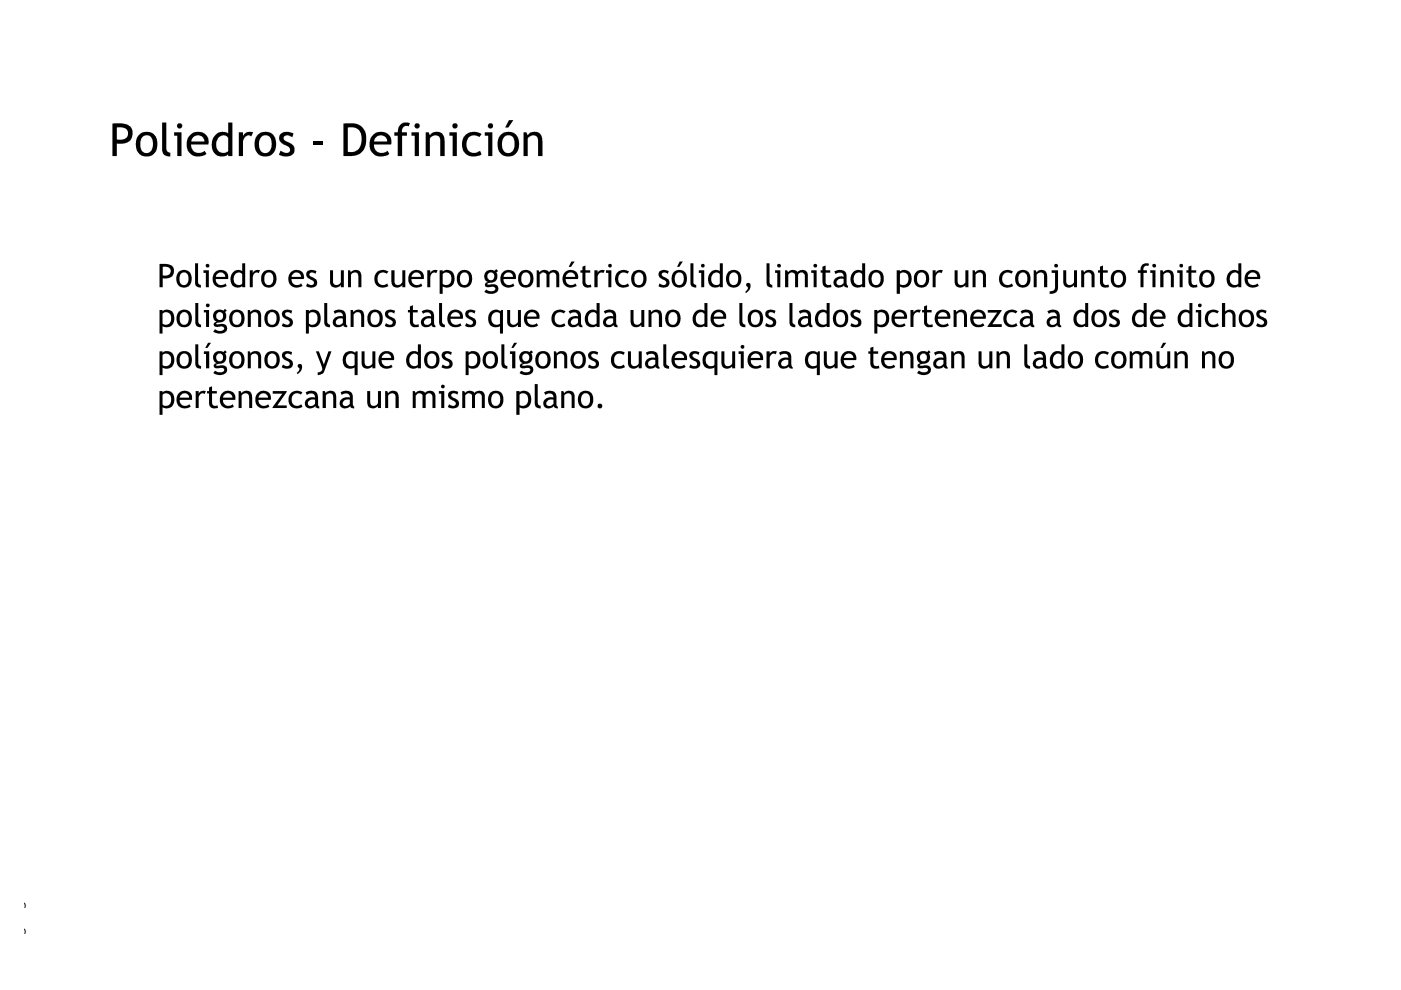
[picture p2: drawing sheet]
<svg xmlns="http://www.w3.org/2000/svg" width="297mm" height="210mm" viewBox="0 0 297 210" stroke-linecap="round" stroke-linejoin="round" font-family="sans-serif">
<defs><g id="words">
<text font-size="2.9" x="4.7" y="207.4" transform="rotate(-90 4.7 207.4)">www.ingverger.com.ar</text>
</g></defs>
<g fill="#000">
<path d="M34.4 26h.9v5.6l.3 .6 .5 .2v.8l-.6-.1a1.32 1.32 0 0 1-1.1-1.4zM50.6 28.1h.9v.8a1.72 1.72 0 0 1 2.2-.9l-.4 .9a1.22 1.22 0 0 0-1.3 .1 1.22 1.22 0 0 0-.5 1.2v2.9h-.9zM59.4 28.5l.8-.5h1l1 .3-.3 .8a1.03 1.03 0 0 0-1.8 .2l.3 .5 1.3 .7a1.46 1.46 0 0 1 .7 1.8 1.46 1.46 0 0 1-1.7 .9l-.7-.1-.9-.3 .4-.9 .3 .2a1.23 1.23 0 0 0 1.7-.1 1.09 1.09 0 0 0-1-1.2l-.4-.2a1.42 1.42 0 0 1-.7-2.1zM66.4 29.9h2v.8h-2zM85 26.3l.7-.3 1.1 .1-.1 .7a1.01 1.01 0 0 0-1.2 .1 1.01 1.01 0 0 0-.2 1.2h1v.7h-1v4.3h-1v-4.3h-.7v-.7h.7l.2-.9zM90.3 28.1h.6l.2 .6a1.72 1.72 0 0 1 2.1-.7 1.72 1.72 0 0 1 1.1 2v3.1h-1v-2.9a1.16 1.16 0 0 0-.6-1.5 1.16 1.16 0 0 0-1.5 .6l-.1 3.8h-.8zM98.6 28.7l.9-.6 1-.2 .8 .2 .8 .3-.5 .7-.8-.4a1.66 1.66 0 0 0-1.9 2.2 1.64 1.64 0 0 0 1.1 1.5 1.64 1.64 0 0 0 1.8-.5l.3 .8-1.3 .5-1.2-.1-1.1-.7-.4-.8-.1-1.4 .2-.8zM111 28.1h.6l.3 .6a1.72 1.72 0 0 1 2.1-.7 1.72 1.72 0 0 1 1 2v3.1h-.9v-2.9a1.16 1.16 0 0 0-.7-1.5 1.16 1.16 0 0 0-1.5 .6v3.8h-.9zM41.4 55.8h.6v4.1l.2 .4 .4 .1v.6l-.9-.3-.3-.6zM53 57.3h.6v.6l.6-.6h.8l-.1 .6a.88 .88 0 0 0-1 .1 .88 .88 0 0 0-.3 .8v2.1h-.6zM70 57.3h.6v2.3a.84 .84 0 0 0 .7 .9 .84 .84 0 0 0 1-.7v-2.5h.6v3.6h-.6v-.5l-.4 .4-.6 .2-.9-.2-.4-.6zM79.8 57.8l.5-.4 .7-.2 .8 .1 .5 .3-.3 .4-.6-.2-.8 .1-.3 .3-.2 .6v.8l.3 .6 .6 .2h.4l.7-.3 .2 .6-1.4 .3-.7-.2-.5-.4-.3-.7v-.9z"/>
<path d="M83 57.3h.7v2.3a.84 .84 0 0 0 .7 .9 .84 .84 0 0 0 .9-.7v-2.5h.6v3.6h-.6v-.5l-.4 .4-.6 .2-.9-.2-.3-.6zM90.6 57.3h.6v.6l.7-.6h.9l-.3 .6a.88 .88 0 0 0-.9 .1 .88 .88 0 0 0-.4 .8v2.1h-.6zM123.5 56.5l.6-.2v1h1v.5h-1v1.8a.71 .71 0 0 0 .3 .8 .71 .71 0 0 0 .9-.1l.1 .6h-1.1a1.04 1.04 0 0 1-.8-1.1v-2h-.4v-.5h.4zM126 57.3h.7v.6l.5-.6 .4-.1 .6 .1-.3 .6a.85 .85 0 0 0-.9 .1 .85 .85 0 0 0-.3 .8v2.1h-.7zM130.9 57.8l.5-.4 .7-.2 .7 .1 .5 .3-.2 .4-.7-.2-.8 .1-.4 .4-.1 1 .1 .5 .4 .5 .9 .1 .6-.3 .3 .5-.6 .3-.8 .1-1-.4-.4-.6-.2-.7 .1-.8zM146.4 55.8h.6v4.2l.3 .4h.3v.6l-.9-.3-.3-.5zM162.5 55.8h.7v4l.2 .5 .3 .1v.6l-.7-.2-.4-.5zM174.4 56.5l.6-.2v1h1v.5h-1v1.8a.7 .7 0 0 0 .3 .8 .7 .7 0 0 0 .9-.1l.1 .6h-.6a1.06 1.06 0 0 1-1.3-1.1v-2h-.4v-.5h.4zM197.7 57.3h.7v.6l.6-.6h.8l-.2 .6a.88 .88 0 0 0-.9 .1 .88 .88 0 0 0-.3 .8v2.1h-.7zM202.4 57.3h.6v2.3a.84 .84 0 0 0 .7 .9 .84 .84 0 0 0 1-.7v-2.5h.6v3.6h-.6v-.5l-.3 .3-.6 .3-.9-.2-.4-.5zM212.3 57.8l.5-.4 .7-.2 .7 .1 .6 .3-.3 .4-.7-.2-.8 .1-.4 .4-.1 .7 .1 .8 .4 .5 .9 .1 .6-.3 .3 .6-1.4 .3-.7-.2-.5-.4-.3-.6-.1-.7 .1-.7zM225.4 57.3h.7v2.4a.84 .84 0 0 0 .7 .8 .84 .84 0 0 0 .9-.7v-2.5h.6v3.6h-.6v-.5l-.3 .3-.6 .3-.8-.1-.4-.5-.2-.5z"/>
<path d="M233.2 56.5l.6-.2v1h1.1v.5h-1.1v1.9a.71 .71 0 0 0 .4 .7 .71 .71 0 0 0 .8-.1l.1 .6-.9 .1-.5-.2-.4-.6-.1-2.4h-.4v-.5h.4zM242.1 56.2l.6-.3 .6-.1 .3 .1-.1 .5a.72 .72 0 0 0-.9 .1 .72 .72 0 0 0-.2 .8h.8v.6h-.8v3h-.6v-3h-.5v-.6h.5l.1-.6zM252 56.5l.6-.2v1h1v.5h-1v1.8a.73 .73 0 0 0 .3 .8 .73 .73 0 0 0 .9-.1l.1 .6h-.6a1.06 1.06 0 0 1-1.3-1.1v-2h-.5v-.5h.5zM41.4 64.2h.6v4.1l.2 .4 .4 .1v.6l-.7-.2-.5-.5zM41.4 73h.6v4l.2 .5 .4 .1v.6l-.8-.2-.4-.7zM52.5 65.7h.5l.2 .5 .2-.3 .6-.3 .7 .1 .4 .3 .3 .7v2.6h-.7v-2.5a.8 .8 0 0 0-.7-.6 .8 .8 0 0 0-.8 .5v2.6h-.7zM52.5 74.5h.5l.2 .5 .2-.3 .4-.2h.9l.4 .3 .3 .7v2.6h-.7v-2.2a.83 .83 0 0 0-.5-.9 .83 .83 0 0 0-1 .4v2.7h-.7zM59.9 66l.6-.3h.8l.6 .2-.2 .5a.69 .69 0 0 0-.7-.2 .69 .69 0 0 0-.5 .5l.2 .3 .9 .5 .5 .6-.1 .7-.5 .5-.7 .1-1.1-.3 .3-.6 .5 .3a.56 .56 0 0 0 .9-.3 .56 .56 0 0 0-.5-.7l-1-.7-.1-.7zM59.9 74.9l.5-.4h.9l.6 .2-.1 .6-.2-.2a.66 .66 0 0 0-1.1 .4l.2 .3 .9 .5 .5 .6-.1 .8-.5 .4-1 .1-.8-.3 .3-.6 .6 .3a.57 .57 0 0 0 .8-.3 .57 .57 0 0 0-.5-.8l-1-.6-.1-.3zM63.2 77.3a.6 .6 0 0 1 .8 .1 .6 .6 0 0 1 0 .8l-.2 .4-.7 .7-.2-.2 .3-.2a.63 .63 0 0 0 .3-.6 .63 .63 0 0 0-.4-.6zM65.1 57.6l.8-.4 1.2 .3-.2 .6-.3-.2a.52 .52 0 0 0-.8 0 .52 .52 0 0 0 .1 .8l1 .5 .3 .6a1.29 1.29 0 0 1-2 1.1l-.3-.2 .2-.6 .6 .3a.57 .57 0 0 0 .9-.3 .57 .57 0 0 0-.6-.8l-.6-.3a.95 .95 0 0 1-.3-1.4zM68.7 64.2h.7v4.2l.2 .3 .4 .1v.6l-.8-.2-.5-.6z"/>
<path d="M67 74.5h.6l1.1 2.8 .9-2.8h.7l-1.6 4.4-.8 .5-.5 .1v-.6h.2a.91 .91 0 0 0 .7-.6 .91 .91 0 0 0-.2-.9zM73.8 57.3h.4l.2 .5 .4-.4 .5-.2 .5 .1 .6 .3 .2 .7v2.6h-.6l-.1-2.4a.79 .79 0 0 0-.6-.8 .79 .79 0 0 0-.9 .5v2.7h-.6zM74.3 65.7h.5l.2 .5 .3-.3 .5-.3 .8 .1 .3 .3 .3 .8v2.5h-.6l-.1-2.5a.83 .83 0 0 0-.7-.6 .83 .83 0 0 0-.8 .5v2.6h-.7zM76.7 74.5h.6v2.3a.84 .84 0 0 0 .7 .8 .84 .84 0 0 0 1-.6v-2.5h.6v3.6h-.6v-.5l-.9 .6-.9-.2-.4-.5zM81.8 66l.8-.4 1.2 .3-.2 .6-.4-.2a.51 .51 0 0 0-.7 0 .51 .51 0 0 0 0 .7l1 .5 .4 .6a1.22 1.22 0 0 1-1.8 1.2l-.5-.2 .2-.6 .5 .3a.59 .59 0 0 0 1-.4 .59 .59 0 0 0-.7-.7l-.5-.3a.95 .95 0 0 1-.3-1.4zM86.9 65l.6-.3v1h1.1v.5h-1.1v1.8a.73 .73 0 0 0 .4 .8 .73 .73 0 0 0 .8-.1l.1 .6-.9 .1-.5-.2-.4-.5-.1-2.5h-.4v-.5h.4zM93.1 64.2h.6v4.2l.2 .3 .4 .1v.6l-.7-.2-.5-.5zM93.8 74.9l.5-.4h.9l.6 .2-.2 .6-.2-.2a.66 .66 0 0 0-1.1 .4l.3 .3 .9 .5 .5 .6-.2 .8-.5 .4-.9 .1-.8-.3 .3-.6 .5 .3a.57 .57 0 0 0 .9-.3 .57 .57 0 0 0-.6-.8l-.9-.6-.2-.3zM98.9 65.9l.7-.3 1.2 .3-.2 .6-.4-.2a.51 .51 0 0 0-.7 0 .51 .51 0 0 0 0 .7l1 .5 .4 .6a1.22 1.22 0 0 1-1.8 1.2l-.5-.2 .2-.6 .6 .3a.57 .57 0 0 0 .9-.3 .57 .57 0 0 0-.6-.7l-.6-.4a.96 .96 0 0 1-.2-1.5zM106.3 73h.6v4l.2 .4 .5 .2v.6l-.8-.2-.5-.5zM107.5 65.7h.7v2.3a.84 .84 0 0 0 .7 .9 .84 .84 0 0 0 .9-.6v-2.6h.6v3.6h-.6v-.5l-.4 .4-.6 .2-.9-.3-.4-.7zM113.8 57.3h.4l.2 .4 .4-.4 .4-.1 .8 .1 .4 .4 .7-.4 .5-.1 .6 .3 .4 .7v2.7h-.7v-2.3a.75 .75 0 0 0-.5-.8 .75 .75 0 0 0-.9 .4v2.7h-.6v-2.5a.76 .76 0 0 0-.7-.6 .76 .76 0 0 0-.8 .4v2.7h-.6z"/>
<path d="M117.4 74.5h.5l.2 .5 .6-.5h.9l.5 .4 .2 .5v2.7h-.7v-2.2a.83 .83 0 0 0-.5-.9 .83 .83 0 0 0-1 .4v2.7h-.7zM117.3 66.3l.5-.4 .7-.3 .7 .1 .7 .3-.4 .4-.5-.2h-.7l-.4 .3-.3 .7v.9l.4 .6 .9 .2 .7-.4 .3 .6-1.3 .3-.7-.1-.6-.5-.4-.9 .1-.9zM124.8 74.8l.7-.3h.7l.6 .2-.1 .6-.3-.2a.56 .56 0 0 0-.7-.1 .56 .56 0 0 0-.3 .6l1.3 .8 .3 .6a1.29 1.29 0 0 1-.7 1.1 1.29 1.29 0 0 1-1.4-.1l-.2-.1 .2-.6 .6 .3a.57 .57 0 0 0 .8-.3 .57 .57 0 0 0-.5-.8l-.9-.5a.88 .88 0 0 1-.1-1.2zM130 75l1-.5h.7l.8 .2-.3 .6-.7-.3h-.6l-.5 .5-.2 .5v.7l.3 .6 .6 .3h.5l.6-.3 .3 .6-.5 .2-1 .1-1-.5-.5-.9 .1-1.1zM133.1 74.5h.7v2.4a.84 .84 0 0 0 .7 .7 .84 .84 0 0 0 .9-.6v-2.5h.7v3.6h-.7v-.5l-.9 .6-.7-.1-.5-.5-.2-.4zM133.7 65.7h.6l.1 2.5a.82 .82 0 0 0 .7 .7 .82 .82 0 0 0 .9-.6v-2.6h.6v3.6h-.6v-.5l-.3 .4-.8 .2-.8-.3-.4-.6zM139.8 57.6l.8-.4 .9 .1 .3 .2-.2 .6-.1-.1a.63 .63 0 0 0-.8-.3 .63 .63 0 0 0-.4 .7l1.3 .8 .3 .5v.7l-.4 .4-1 .2-.9-.3 .2-.6 .6 .3a.56 .56 0 0 0 .8-.3 .56 .56 0 0 0-.5-.8l-.7-.4a.9 .9 0 0 1-.2-1.3zM137.5 65.7h.4l.2 .5 .4-.4 .5-.2 .7 .1 .5 .4 .2 .9v2.3h-.7v-2.5a.83 .83 0 0 0-.7-.6 .83 .83 0 0 0-.9 .5v2.6h-.6zM140.6 73h.7v4.2l.3 .3 .3 .1v.6l-.9-.2-.4-.6zM146.5 74.7l.5-.2h.7l.6 .2-.2 .6-.2-.2a.53 .53 0 0 0-.8-.1 .53 .53 0 0 0-.1 .7l1.1 .7 .4 .5a1.33 1.33 0 0 1-.7 1.2 1.33 1.33 0 0 1-1.5-.1l-.2-.1 .2-.6 .6 .3a.59 .59 0 0 0 .9-.4 .59 .59 0 0 0-.6-.7l-.6-.3a.93 .93 0 0 1-.1-1.5zM153 74.5h.6v2.3a.84 .84 0 0 0 .7 .8 .84 .84 0 0 0 .9-.6v-2.5h.7v3.6h-.7v-.5l-.4 .4-.5 .2-.8-.2-.5-.5zM156.8 64.2h.6v4a.59 .59 0 0 0 .6 .6v.6h-.4l-.5-.3-.3-.4z"/>
<path d="M158.3 60.1a.59 .59 0 0 1 .8 .1 .59 .59 0 0 1 0 .8l-.2 .4-.7 .7-.2-.2 .2-.2a.63 .63 0 0 0 .4-.6 .63 .63 0 0 0-.4-.6zM162.4 66l.8-.4 1.2 .3-.2 .6-.3-.2a.53 .53 0 0 0-.7 0 .53 .53 0 0 0-.1 .7l1.1 .5 .3 .7a1.21 1.21 0 0 1-1.7 1.1l-.6-.2 .2-.6 .6 .3a.59 .59 0 0 0 .9-.4 .59 .59 0 0 0-.7-.7l-.5-.3a.95 .95 0 0 1-.3-1.4zM162.5 74.5h.7v.6l.6-.6h.9l-.2 .6a.87 .87 0 0 0-.9 .1 .87 .87 0 0 0-.4 .8v2.1h-.7zM167.4 64.2h.6v4.2l.3 .3 .3 .1v.6l-.7-.2-.4-.3-.1-.3zM166.5 57.3h.4l.2 .4 .4-.4 .4-.1 .7 .1 .5 .4 .7-.4h.9l.4 .3 .2 .6v2.7h-.7v-2.5l-.1-.3a.74 .74 0 0 0-1.3 .1v2.7h-.6v-2.5a.76 .76 0 0 0-.7-.6 .76 .76 0 0 0-.8 .4v2.7h-.6zM174.7 74.5h.6v2.3a.84 .84 0 0 0 .7 .8 .84 .84 0 0 0 1-.6v-2.5h.6v3.6h-.6v-.5l-.9 .6-.9-.2-.4-.5zM180.5 66l.8-.4 1.2 .3-.2 .6-.4-.2a.5 .5 0 0 0-.8 0 .5 .5 0 0 0 .3 .8l.9 .4 .3 .7a1.2 1.2 0 0 1-1.7 1.1l-.6-.2 .2-.6 .6 .3a.57 .57 0 0 0 .9-.3 .57 .57 0 0 0-.6-.7l-.6-.4a.93 .93 0 0 1-.3-1.4zM184.5 73.7l.7-.2v1h1v.5h-1v1.8a.73 .73 0 0 0 .3 .8 .73 .73 0 0 0 .9-.1v.6l-.5 .1-.9-.2-.4-.5-.1-2.5h-.4v-.5h.4zM190.8 74.5h.5l.1 .5 .8-.5h.6l.5 .2 .4 .9v2.5h-.7v-2.2a.85 .85 0 0 0-.5-.9 .85 .85 0 0 0-1.1 .4v2.7h-.6zM193 65.7h.7v.6l.7-.6h.8l-.3 .6a.88 .88 0 0 0-.9 .1 .88 .88 0 0 0-.3 .9v2h-.7zM195.9 65l.7-.3v1h.9v.5h-.9v1.8a.71 .71 0 0 0 .3 .8 .71 .71 0 0 0 .8-.1l.1 .6-.6 .1a1.05 1.05 0 0 1-1.3-1.1v-2.1h-.4v-.5h.4zM201.7 74.5h.4l.2 .5 .2-.3 .5-.2h.8l.5 .3 .2 .7v2.6h-.6v-2.2a.83 .83 0 0 0-.6-.9 .83 .83 0 0 0-1 .4v2.7h-.6z"/>
<path d="M202.2 65.7h.4l.2 .5 .4-.4 .5-.2 .7 .1 .4 .3 .2 .7v2.6h-.6l-.1-2.5a.8 .8 0 0 0-.7-.6 .8 .8 0 0 0-.8 .5v2.6h-.6zM207.5 74.5h.6v2.4a.84 .84 0 0 0 .8 .7 .84 .84 0 0 0 .9-.6v-2.5h.6v3.6h-.6v-.5l-.9 .6-.7-.1-.6-.5-.1-.4zM206.2 57.3h.4l.2 .5 .4-.4 .5-.2 .7 .1 .4 .3 .2 .6v2.7h-.6v-2.1a.84 .84 0 0 0-.5-1 .84 .84 0 0 0-1.1 .4v2.7h-.6zM209.4 65.7h2.9l-1.9 3h2v.6h-3l2-3h-2zM211.3 74.5h.4l.2 .5 .7-.5h.8l.5 .3 .2 .7v2.6h-.6v-2.2a.83 .83 0 0 0-.6-.9 .83 .83 0 0 0-1 .4v2.7h-.6zM213.2 66.2l.7-.5 .4-.1 .7 .1 .7 .3-.3 .4-.6-.2-.8 .1-.5 .6-.1 .9 .2 .6 .3 .3 .8 .2 .8-.4 .2 .6-1.3 .3-.6-.1-.7-.5-.3-.7-.1-.8zM217.2 73h.6v4.1l.1 .3 .5 .2v.6l-.8-.2-.4-.7zM219.2 57.3h.4l.2 .5 .3-.4 .6-.2 .6 .1 .4 .3 .3 .9v2.4h-.6v-2.1a.84 .84 0 0 0-.5-1 .84 .84 0 0 0-1.1 .4v2.7h-.6zM229.2 57.3h.5l.2 .5 .3-.4 .6-.2 .6 .1 .4 .3 .3 .6v2.7h-.7v-2.1a.84 .84 0 0 0-.5-1 .84 .84 0 0 0-1 .4v2.7h-.7zM235.3 66l.5-.3h.9l.6 .2-.3 .5a.69 .69 0 0 0-.7-.2 .69 .69 0 0 0-.5 .5l.3 .3 .9 .5 .4 .6v.7l-.5 .5-.7 .1-1.1-.3 .2-.6 .6 .3a.56 .56 0 0 0 .9-.3 .56 .56 0 0 0-.6-.7l-.6-.4a.92 .92 0 0 1-.3-1.4zM232.5 75.2l.5-.5 .6-.2h.8l.7 .3-.3 .5-.7-.3-.7 .1-.4 .3-.2 .6 .1 .9 .3 .5 .4 .2h.7l.6-.3 .1 .6-1.4 .3-.8-.3-.3-.4-.3-.9v-.8zM239.5 74.5h.4l.2 .4 .7-.4 1 .1a.37 .37 0 0 0 .3 .3 .37 .37 0 0 0 .4-.3l1-.1 .6 .4 .2 .4v2.8h-.6v-2.3a.75 .75 0 0 0-.6-.8 .75 .75 0 0 0-.9 .4v2.7h-.6v-2.5a.77 .77 0 0 0-.7-.6 .77 .77 0 0 0-.7 .4v2.7h-.7z"/>
<path d="M246 57.3h.5l.2 .5 .3-.4 .6-.2 .5 .1 .5 .3 .3 .8v2.5h-.7v-2.4a.79 .79 0 0 0-.7-.7 .79 .79 0 0 0-.8 .4v2.7h-.7zM249 74.5h.4l.2 .5 .7-.5h.9l.4 .4 .2 .5v2.7h-.6v-2.2a.83 .83 0 0 0-.5-.9 .83 .83 0 0 0-1.1 .4v2.7h-.6zM254.8 74.5h.5l.2 .5 .7-.5h.8l.5 .4 .2 .5v2.7h-.7v-2.3a.82 .82 0 0 0-.6-.8 .82 .82 0 0 0-.9 .4v2.7h-.7zM255.9 66.2l.4-.3 .7-.3 .9 .1 .5 .3-.3 .4-.6-.2-.8 .1-.4 .4-.2 .6 .1 .8 .4 .6 .8 .2 .8-.4 .2 .6-1.3 .3-.6-.1-.6-.5-.4-.7-.1-.8zM259.1 64.2h.7v1.9l.3-.3 .8-.2 .6 .3 .3 .3 .2 .6v2.5h-.7v-2.5a.8 .8 0 0 0-.7-.6 .8 .8 0 0 0-.8 .5v2.6h-.7zM266.5 66l.8-.4 1.2 .3-.1 .6-.4-.2a.51 .51 0 0 0-.7 0 .51 .51 0 0 0-.1 .7l1 .5 .4 .6a1.22 1.22 0 0 1-1.7 1.2l-.6-.2 .3-.6 .5 .3a.57 .57 0 0 0 .9-.3 .57 .57 0 0 0-.6-.7l-.6-.4a.95 .95 0 0 1-.3-1.4zM41.5 82.9h.6v.6l.5-.5 .5-.2 .5 .1-.2 .7a.84 .84 0 0 0-.9 0 .84 .84 0 0 0-.4 .8v2.1h-.6zM44.3 82.2l.7-.3v1h1v.5h-1v1.8a.71 .71 0 0 0 .3 .8 .71 .71 0 0 0 .8-.1l.1 .6-.9 .1a1.09 1.09 0 0 1-1-1.1v-2.1h-.4v-.5h.4zM50.6 82.9h.4l.2 .5 .3-.4 .7-.2 .8 .2 .3 .3 .2 .8v2.4h-.7v-2.4a.82 .82 0 0 0-.7-.7 .82 .82 0 0 0-.9 .4v2.7h-.6zM57.8 82.9h3l-2 3.1h2v.5h-3l2.1-3h-2.1zM61.6 83.4l.7-.4 .6-.2 1.2 .4-.3 .5-.7-.3-.8 .2-.5 .8v.7l.3 .6 .7 .3h.6l.5-.3 .2 .6-.7 .3h-.7l-.6-.2-.6-.5-.3-.7v-.9zM68.4 82.9h.5l.2 .5 .2-.4 .7-.2 .5 .1 .5 .3 .3 .8v2.5h-.6v-2.2a.83 .83 0 0 0-.6-.9 .83 .83 0 0 0-1 .4v2.7h-.7z"/>
<path d="M77.9 82.9h.6v2.3a.84 .84 0 0 0 .7 .9 .84 .84 0 0 0 .9-.6v-2.6h.7v3.6h-.7v-.5l-.4 .4-.5 .2-.9-.2-.3-.4zM81.7 82.9h.4l.2 .5 .3-.4 .6-.2 1 .3 .3 1v2.4h-.6v-2.1a.84 .84 0 0 0-.5-1 .84 .84 0 0 0-1.1 .4v2.7h-.6zM87.5 82.9h.4l.2 .4 .4-.3 .5-.2 .6 .1 .6 .4 .6-.4 1 .1 .4 .4 .1 .5v2.6h-.6v-2.4a.75 .75 0 0 0-.6-.7 .75 .75 0 0 0-.8 .4v2.7h-.7v-2.5a.76 .76 0 0 0-.7-.6 .76 .76 0 0 0-.8 .4v2.7h-.6zM95.3 83.1l.8-.3 .6 .1 .5 .2-.2 .6-.1-.1a.63 .63 0 0 0-.8-.2 .63 .63 0 0 0-.4 .6l1.3 .8a1.05 1.05 0 0 1 .2 1.3 1.05 1.05 0 0 1-1.2 .5l-1-.3 .2-.6 .5 .3a.59 .59 0 0 0 .9-.3 .59 .59 0 0 0-.5-.8l-.8-.4a.93 .93 0 0 1 0-1.4zM98 82.9h.4l.2 .4 .4-.3 .4-.2 .7 .1 .5 .4 .7-.4 .4-.1 .7 .2 .4 .7v2.8h-.6v-2.3a.75 .75 0 0 0-.6-.8 .75 .75 0 0 0-.9 .4v2.7h-.6v-2.5a.76 .76 0 0 0-.7-.6 .76 .76 0 0 0-.8 .4v2.7h-.6zM113.4 81.4h.6v4l.2 .4 .4 .2v.6l-.8-.2-.4-.5zM119 82.9h.4l.2 .5 .3-.4 .6-.2 .7 .1 .4 .4 .2 .5v2.7h-.6v-2.1a.84 .84 0 0 0-.5-1 .84 .84 0 0 0-1.1 .4v2.7h-.6z"/>
<path d="M23.8 26.2l2-.1 .9 .2 1 .6 .4 .9-.1 1.3-.6 .9-1.1 .4h-1.5v2.7h-1zM24.8 27v2.6h.8a1.35 1.35 0 0 0 1.5-1.4 1.35 1.35 0 0 0-1.7-1.2z"/>
<path d="M29.4 28.6l.9-.5 .9-.2 .9 .2 .8 .7 .4 1 .1 1.2-.4 1.2-.6 .6-.7 .3-1 .1-.8-.3-.6-.5-.4-.8-.1-1.3 .1-.7zM30.3 28.9l-.4 .5-.1 .7v1.4a1.3 1.3 0 0 0 1.6 .9 1.3 1.3 0 0 0 1-1.5l-.1-1.3a1.25 1.25 0 0 0-2-.7z"/>
<path d="M37.5 26.7a.55 .55 0 0 1 1.1 0 .55 .55 0 0 1-1.1 0zM36.9 28.1h1.6v5h-.9v-4.3h-.7z"/>
<path d="M40.2 28.7l1-.6 1.3-.1 1 .4 .7 1.2v1h-3.7a1.68 1.68 0 0 0 1 1.7 1.68 1.68 0 0 0 1.9-.3l.4 .6-.6 .4-.9 .2-1.1-.1-1-.7-.6-1.1v-1.1l.2-.7zM41 29.1l-.3 .3-.1 .6h2.7a1.4 1.4 0 0 0-.8-1.2 1.4 1.4 0 0 0-1.5 .3z"/>
<path d="M45.6 28.7l.5-.5 .7-.2h.8l.8 .3v-2.3h.9v7.1h-.9v-.4l-.8 .4-.8 .1a2.31 2.31 0 0 1-1.8-3.1l.2-.8zM46.6 28.9l-.4 .5-.4 .8v.8l.3 .7a1.52 1.52 0 0 0 2.3 .3v-2.8a1.29 1.29 0 0 0-1.8-.3z"/>
<path d="M54.5 28.8l1-.7 .7-.2 1 .2 .8 .6 .4 .7 .1 1.5-.1 .8-.8 1.1-.7 .3-1.1 .1-1.1-.6-.6-.9-.1-.7v-1.2zM55.5 28.9l-.6 1.1 .1 1.5a1.3 1.3 0 0 0 1.6 .9 1.3 1.3 0 0 0 1-1.5v-.7a1.3 1.3 0 0 0-.6-1.3 1.3 1.3 0 0 0-1.5 0z"/>
<path d="M72.8 26.2l2.2-.1 .8 .2 1 .7 .7 1.1 .1 .7v1.3l-.3 1.2-.5 .9-1 .6-1.2 .3h-1.8zM73.7 27v5.2h1.5l.6-.4 .6-.8 .3-1.1-.2-1.6-.4-.7-.7-.5z"/>
<path d="M78.9 28.9l.5-.6 1.3-.4 .9 .2 .8 .5a2.11 2.11 0 0 1 .5 2h-3.6v.2a1.7 1.7 0 0 0 1.1 1.5 1.7 1.7 0 0 0 1.8-.3l.4 .6-1.2 .5-1.1 .1-1.1-.6-.5-.5-.3-1v-1.2zM79.8 29.1l-.5 .9h2.8a1.37 1.37 0 0 0-.9-1.2 1.37 1.37 0 0 0-1.4 .3z"/>
<path d="M87.9 26.7a.55 .55 0 0 1 1.1 0 .55 .55 0 0 1-1.1 0zM87.2 28.1h1.6v5h-.9v-4.3h-.7z"/>
<path d="M95.9 26.7a.55 .55 0 0 1 1.1 0 .55 .55 0 0 1-1.1 0zM95.3 28.1h1.6v5h-.9v-4.3h-.7z"/>
<path d="M103.5 26.7a.54 .54 0 0 1 1 0 .54 .54 0 0 1-1 0zM102.8 28.1h1.6v5h-.9v-4.3h-.7z"/>
<path d="M106 28.8l1-.7 .7-.2 1 .2 .8 .6 .5 1.2v1.3l-.4 1-.5 .6-.7 .3-1 .1-1.1-.5-.4-.4-.4-1v-1.2zM106.9 29l-.4 1 .1 1.5a1.3 1.3 0 0 0 1.5 .9 1.3 1.3 0 0 0 1-1.5l-.1-1.2a1.25 1.25 0 0 0-2.1-.7zM107.9 25.5h.9l-1 1.5h-.7z"/>
<path d="M33.8 56l2.1 .1 .7 .4 .3 .6-.1 .8-.4 .8-.8 .3h-1.1v1.9h-.7zM34.5 56.6v1.8h.9l.5-.2 .3-.6-.1-.6-.5-.4z"/>
<path d="M38.1 57.5l.8-.3 .6 .1 .4 .1 .5 .6 .2 .8v.9l-.3 .7-.4 .4-.7 .2-.6-.1-.5-.1-.4-.5-.3-.8v-.8l.2-.7zM38.4 58l-.3 .7v1l.3 .6 .5 .1a1.37 1.37 0 0 0 1-2l-.1-.3-.5-.3h-.5z"/>
<path d="M43.6 56.3a.4 .4 0 0 1 .8 0 .4 .4 0 0 1-.8 0zM43.1 57.3h1.2v3.6h-.7v-3h-.5z"/>
<path d="M45.8 57.6l.4-.3 .7-.1 .9 .3 .4 .4 .2 .5-.1 .8h-2.5v.6l.4 .5 .9 .1 .7-.3 .2 .5-.1 .1-1 .3-.5-.1-.6-.2-.5-.5-.2-.7v-.7l.2-.8zM46.1 58.1l-.3 .6h2l-.1-.5-.2-.2a1.03 1.03 0 0 0-1.4 .1z"/>
<path d="M55.8 57.7l.6-.4 .8-.1 .6 .2 .5 .5 .3 .7v1l-.2 .6-.5 .5-.7 .3-.6-.1-.5-.1-.5-.5-.2-.8v-.8zM56.4 57.9l-.3 .6-.1 1.1 .4 .7 .5 .1a1.24 1.24 0 0 0 1-1.7l-.4-.8-.7-.1z"/>
<path d="M61.6 57.8l.7-.5 .7-.1 .8 .2 .4 .4 .3 .9-.1 .5h-2.6l.1 .6 .5 .5 .8 .1 .6-.3 .3 .5-.1 .1-1.3 .3-.6-.1-.5-.5-.4-.6-.1-.9zM62.3 57.9l-.5 .8h2v-.1a.98 .98 0 0 0-1.5-.7z"/>
<path d="M87.2 57.6l.5-.3 .7-.1 .8 .3 .5 .4 .2 .5-.1 .8h-2.6l.1 .6 .4 .5 .9 .1 .7-.3 .2 .5-.1 .1-1 .3-.6-.1-.5-.2-.5-.5-.2-.7v-.8l.2-.7zM87.5 58.1l-.3 .6h2v-.5l-.6-.4h-.5z"/>
<path d="M97.2 57.8l.4-.4 .7-.2 1 .2 .4 .3 .3 .7 .1 .9-.1 .6-.6 .8-1.1 .3-.6-.2-.5-.4-.3-.9v-1.1zM97.9 57.9l-.3 .6-.1 1.1 .4 .7 .5 .1a1.33 1.33 0 0 0 1-1.9l-.3-.5-.3-.2h-.5z"/>
<path d="M106.6 57.7l.6-.4 .7-.1 .8 .2 .5 .5 .2 .5-.1 .8h-2.5v.6l.4 .5 .9 .1 .7-.3 .3 .5-.7 .3-.8 .1-.7-.2-.4-.4-.4-.7v-.9zM107.1 58l-.3 .7h2a.98 .98 0 0 0-.7-.9 .98 .98 0 0 0-1 .2z"/>
<path d="M110.3 57.7l.5-.4 .8-.1 .7 .2 .5 .5 .3 .7v1l-.2 .6-.5 .5-.8 .3-.6-.1-.4-.1-.5-.5-.2-.8v-.8zM110.9 57.9l-.3 .6-.1 1.1 .4 .7 .5 .1a1.24 1.24 0 0 0 1-1.7l-.4-.8-.7-.1z"/>
<path d="M119.7 57.8l.7-.5 .7-.1 .8 .2 .4 .5 .3 .4v.9h-2.7l.2 .6 .4 .5 .8 .1 .7-.3 .3 .5-.2 .1-.9 .3-.7-.1-.4-.1-.6-.6-.2-1.3zM120.4 58l-.4 .7h2l-.1-.1a.95 .95 0 0 0-1.5-.6zM121.2 55.4h.6l-.7 1.2h-.5z"/>
<path d="M129 56.3a.39 .39 0 0 1 .7 0 .39 .39 0 0 1-.7 0zM128.5 57.3h1.1v3.6h-.6v-3h-.5z"/>
<path d="M134.2 57.8l.6-.5 .8-.1 .7 .2 .5 .5 .3 .8v.8l-.2 .7-.6 .6-1 .2-.6-.2-.5-.4-.4-1 .1-.9zM135 57.9l-.3 .3-.2 .5v1l.4 .6 .5 .1a1.38 1.38 0 0 0 .9-2l-.1-.3-.5-.3z"/>
<path d="M142.7 57.8l.6-.5 .9-.1 .6 .2 .6 .5 .2 .8v.8l-.2 .8-.4 .4-1.1 .3-.7-.2-.4-.4-.3-.5-.1-.7 .1-.8zM143.4 58l-.3 .6v1l.3 .7 .6 .1a1.32 1.32 0 0 0 .9-1.9l-.2-.5-.3-.2h-.6zM144.1 55.4h.7l-.8 1.2h-.4z"/>
<path d="M148.6 56.3a.4 .4 0 0 1 .8 0 .4 .4 0 0 1-.8 0zM148.2 57.3h1.1v3.6h-.6v-3h-.5z"/>
<path d="M154.3 57.8l.6-.5 .8-.1 .7 .2 .5 .5 .3 .8v.8l-.2 .7-.6 .6-1 .2-.6-.2-.5-.4-.4-1 .1-.8zM155.1 57.9l-.5 .7v.8l.2 .7 .5 .3h.2a1.38 1.38 0 0 0 .9-2l-.1-.3-.5-.3z"/>
<path d="M164.8 56.3a.4 .4 0 0 1 .8 0 .4 .4 0 0 1-.8 0zM164.3 57.3h1.1v3.6h-.6v-3h-.5z"/>
<path d="M172.5 56.3a.39 .39 0 0 1 .7 0 .39 .39 0 0 1-.7 0zM172 57.3h1.1v3.6h-.6v-3h-.5z"/>
<path d="M184.5 57.8l.6-.5 .8-.1 .7 .2 .5 .5 .3 .8v.8l-.3 .8-.4 .4-.5 .2h-.9l-.3-.1-.6-.6-.3-1.2zM185.1 58l-.3 .6v1l.4 .7 .5 .1a1.32 1.32 0 0 0 .9-1.9l-.2-.5-.4-.2h-.5z"/>
<path d="M194.2 57.7l.5-.4 .8-.1 .7 .2 .5 .5 .3 .7v1l-.2 .6-.5 .5-.8 .3-.6-.1-.4-.1-.5-.5-.2-.8v-.8zM194.8 58l-.3 .5-.1 1.1 .4 .7 .5 .1a1.24 1.24 0 0 0 1-1.7l-.1-.5-.5-.4h-.5z"/>
<path d="M215.6 57.8l.6-.5 .8-.1 .7 .2 .5 .5 .3 .8v.8l-.2 .7-.6 .6-1 .2-.6-.2-.5-.4-.4-1 .1-.8zM216.4 57.9l-.5 .7v.8l.2 .7 .5 .3h.2a1.32 1.32 0 0 0 1-1.9l-.2-.4-.4-.3z"/>
<path d="M223.5 56.3a.4 .4 0 0 1 .8 0 .4 .4 0 0 1-.8 0zM223 57.3h1.3v4.1l-.5 .6-.7 .3h-.6v-.5l.5-.1a.73 .73 0 0 0 .7-.8v-3h-.7z"/>
<path d="M235.9 57.7l.6-.4 .8-.1 .6 .2 .5 .4 .3 .7 .1 .9-.3 .8-.5 .5-1 .3-.7-.2-.4-.4-.4-.7v-1zM236.5 58l-.3 .7v1l.3 .6 .6 .1a1.37 1.37 0 0 0 .9-2l-.2-.3-.4-.3z"/>
<path d="M244.3 56.3a.4 .4 0 0 1 .8 0 .4 .4 0 0 1-.8 0zM243.9 57.3h1.1v3.6h-.7v-3h-.4z"/>
<path d="M250.1 56.3a.39 .39 0 0 1 .7 0 .39 .39 0 0 1-.7 0zM249.6 57.3h1.1v3.6h-.6v-3h-.5z"/>
<path d="M254.6 57.8l.5-.4 .6-.2 .9 .1 .6 .5 .3 .9v1l-.2 .5-.5 .6-.8 .2-.6-.1-.8-.5-.3-.9v-1zM255.2 58l-.3 .7 .1 1 .4 .7h.5a1.38 1.38 0 0 0 .9-2l-.2-.3-.4-.3h-.5z"/>
<path d="M264.3 57.8l.7-.5 .7-.1 .8 .2 .5 .5 .2 .7-.1 .6h-2.6l.2 .6 .4 .5 .8 .1 .7-.3 .3 .5-.2 .1-.9 .3-.7-.1-.4-.1-.6-.6-.2-1.3zM265 57.9l-.5 .8h2.1l-.1-.1a.96 .96 0 0 0-1.5-.7z"/>
<path d="M33.8 65.7h.7v.3l.6-.4 1.1 .2 .5 .6 .3 .8-.2 1.3-.6 .7-.9 .2-.8-.3v1.6h-.7zM34.5 66.5v2.1l.8 .3 .8-.5 .2-.6-.2-1.2-.6-.4a.96 .96 0 0 0-1 .3z"/>
<path d="M33.8 74.5h.7v.3l.5-.3h1l.7 .6 .3 .9-.1 .9-.5 .9-.9 .4-.6-.1-.4-.2v1.6h-.7zM34.5 75.3v2.1l.4 .2 1-.2 .4-.8-.2-1.2-.3-.3-.5-.1z"/>
<path d="M37.8 66.2l.6-.4 .9-.2 .6 .3 .5 .4 .3 .8-.1 1-.2 .6-.4 .5-.6 .2h-.7l-.6-.2-.3-.4-.3-.7-.1-.9zM38.4 66.5l-.3 .7v.9l.4 .6 .4 .2a1.27 1.27 0 0 0 1.1-1.9l-.2-.5-.5-.3a.89 .89 0 0 0-.9 .3z"/>
<path d="M37.9 74.9l.8-.4h.7l.5 .1 .4 .4 .3 .5 .1 1.1-.2 .8-.6 .6-.6 .2-.7-.1-.8-.5-.3-.5-.1-1.1 .2-.7zM38.4 75.3l-.3 .7v.9l.4 .6 .4 .1a1.14 1.14 0 0 0 1.1-1.5l-.1-.7-.5-.4a.85 .85 0 0 0-1 .3z"/>
<path d="M43.2 74.5h1.2v3.6h-.7v-3.1h-.5zM44.1 72.7h.6l-.7 1.1h-.5z"/>
<path d="M43.7 64.8a.39 .39 0 0 1 .7 0 .39 .39 0 0 1-.7 0zM43.2 65.7h1.1v3.6h-.6v-3.1h-.5z"/>
<path d="M45.4 66.2l.9-.6 1.1 .3 .3-.4 .4 .4-.4 .3 .3 .5v.6l-.3 .6-.5 .4-1.1 .1-.3 .2 .2 .2 1.5-.1a1 1 0 0 1 .6 1.2 1 1 0 0 1-1 .8h-1l-.9-.4 .4-.5 .6 .3 .6 .1a.53 .53 0 0 0 .6-.3 .53 .53 0 0 0-.1-.6h-1.2a.57 .57 0 0 1-.8-.4 .57 .57 0 0 1 .6-.7l-.4-.3-.3-.5v-.7zM45.8 67a.81 .81 0 0 0 1.6 0 .81 .81 0 0 0-1.6 0z"/>
<path d="M45.5 74.8l.7-.3h.7l.5 .2 .3-.4 .4 .4-.4 .3 .3 .5v.6l-.2 .5-.5 .4-1.5 .4 .1 .1h1.4l.4 .1 .4 .5-.1 .8-.5 .4-.7 .2-.8-.1-.8-.3 .4-.5 .5 .3h.7a.53 .53 0 0 0 .7-.5 .53 .53 0 0 0-.8-.4l-.6 .1a.58 .58 0 0 1-.8-.4 .58 .58 0 0 1 .6-.7l-.5-.4-.2-.6v-.7zM45.8 75.7a.8 .8 0 0 0 1.6 0 .8 .8 0 0 0-1.6 0z"/>
<path d="M49 66.2l.5-.4 .9-.2 .6 .2 .6 .5 .2 .7v1l-.2 .7-.5 .5-.9 .2-.5-.1-.8-.6-.3-.7v-.9zM49.5 66.5l-.2 .6v1.1l.3 .5 .6 .2a1.24 1.24 0 0 0 .9-1.8l-.1-.5-.5-.4h-.5z"/>
<path d="M49.1 74.9l.8-.4h.7l.5 .2 .5 .5 .2 .6v1l-.3 .7-.5 .5-.5 .2-.8-.1-.6-.3-.2-.3-.3-.8v-.9zM49.7 75.1l-.4 .8v1.1l.5 .6h.8l.4-.4 .1-.4 .1-.7-.2-.7-.6-.4z"/>
<path d="M49.3 57.8l.5-.4 .6-.2 .7 .1 .3 .2v-1.7h.6v5.1h-.6v-.3l-.6 .3h-.8l-.8-.5-.3-.7v-.7zM50 58l-.5 1 .2 1 .8 .4 .7-.1 .2-.2-.1-2-.5-.3z"/>
<path d="M56.5 66.2l.4-.3 .5-.3 .9 .1 .6 .4 .4 .8v1l-.5 1.1-.5 .3-.6 .1-.7-.1-.6-.5-.3-.7-.1-.9zM56.9 66.6l-.2 .6 .1 .9 .3 .6 .4 .2a1.27 1.27 0 0 0 1.1-1.9l-.2-.5-.4-.3a.96 .96 0 0 0-1.1 .4z"/>
<path d="M56.6 74.9l.7-.4h.7l.5 .1 .5 .4 .2 .5 .1 1.2-.2 .7-.6 .6-.6 .2-.7-.1-.8-.5-.3-.7-.1-.9 .2-.7zM57.2 75.1l-.4 .7v1.1l.4 .6 .4 .1a1.14 1.14 0 0 0 1-1.5l-.1-.7-.4-.4h-.6z"/>
<path d="M64.9 65.7h.6v.3l.7-.4 .8 .1 .6 .5 .4 .9-.1 1.2-.5 .8-1.1 .3-.8-.3v1.6h-.6zM65.5 66.5v2.1l.8 .3 .7-.3 .3-.7-.1-1.1-.2-.4-.4-.2a.91 .91 0 0 0-1.1 .3z"/>
<path d="M70.7 66l.9-.4 .8 .1 .6 .3 .3 .7 .1 2 .2 .4v.3a.7 .7 0 0 1-.8-.5l-.5 .4-.7 .1-.7-.2-.3-.5v-.7l.2-.4 .7-.5 .8-.1a.29 .29 0 0 0 .4 0 .29 .29 0 0 0-.1-.5l-.4-.3-.8 .1-.4 .2zM71.5 67.7a.67 .67 0 0 0-.2 1 .67 .67 0 0 0 1 .1l.4-.4v-.9h-.8z"/>
<path d="M73.1 75l.9-.5h.8l.5 .3 .1-.3h.4v5h-.6v-1.6l-.3 .2-.9 .1-.6-.2-.5-.5-.3-1.3zM73.8 75.1l-.4 .8v1.1l.6 .6 1-.1 .2-.1v-2.1l-.6-.3z"/>
<path d="M78.3 66.2l.7-.5 .8-.1 .5 .2 .5 .4 .3 .7 .1 .9-.3 .9-.5 .5-.5 .2h-.7l-.5-.2-.5-.5-.3-.6v-1zM78.9 66.4l-.3 .7v1l.3 .6 .6 .2a1.27 1.27 0 0 0 .9-1.9l-.2-.5-.4-.3h-.6z"/>
<path d="M80.6 75l1-.5h1l.7 .5 .3 .7-.1 .7h-2.6l.1 .6 .4 .5 .9 .1 .7-.3 .2 .5-.6 .3-.9 .1-.5-.2-.6-.5-.3-.7-.1-.6zM81.3 75.2l-.4 .7h2a1 1 0 0 0-1.6-.7z"/>
<path d="M86.8 74.8l.6-.3h.7l.5 .2v-1.7h.6v5.1h-.6v-.3l-.5 .3-.7 .1-.5-.2-.5-.5-.3-.6v-.8l.3-.9zM87.3 75.2l-.4 .5-.1 .9 .3 .7 .5 .3h.5l.5-.3v-2a.87 .87 0 0 0-1.3-.1z"/>
<path d="M90.4 74.9l.8-.4h.7l.5 .1 .4 .4 .3 .5 .1 1.2-.2 .7-.6 .6-.6 .2-.7-.1-.8-.5-.3-.7-.1-.9 .2-.7zM91.1 75.1l-.5 .7v1.1l.4 .6 .4 .1a1.14 1.14 0 0 0 1.1-1.5l-.1-.7-.3-.3-.4-.1z"/>
<path d="M89.4 66l.7-.3 .7-.1 .6 .2 .3 .3 .3 .7v1.8l.3 .5v.3a.79 .79 0 0 1-.9-.5l-.6 .4-.8 .1-.6-.5-.2-.4 .1-.6 .4-.5 .8-.4 .8 .1a.81 .81 0 0 0-.4-.9 .81 .81 0 0 0-.9 .2l-.3 .1zM90.2 67.7a.68 .68 0 0 0-.2 1 .68 .68 0 0 0 1.1 0l.3-.3v-.9h-.8z"/>
<path d="M93.2 57.3h.7v.3l.7-.4 .9 .2 .6 .5 .3 .7-.1 1.2-.5 .8-.9 .4-.7-.1-.3-.2v1.6h-.7zM93.9 58.1v2.1l.5 .2h.6l.5-.3 .2-.9-.2-1.1-.5-.2a.98 .98 0 0 0-1.1 .2z"/>
<path d="M95.3 66.2l.3-.3 .7-.3 .7 .1 .8 .4 .3 .6v.9h-2.6l.1 .5 .4 .6 .8 .2 .8-.4 .2 .5-.1 .1-1.2 .3-.6-.1-.6-.4-.3-.6-.2-.6 .1-.8zM95.8 66.4l-.3 .7 2-.1a1.01 1.01 0 0 0-1.7-.6z"/>
<path d="M98.7 74.5h.7v.3l.5-.3h1l.7 .5 .3 .9-.1 1.2-.6 .8-.8 .3-.6-.1-.4-.2v1.6h-.7zM99.4 75.3v2.1l.4 .2 .9-.1 .5-.8-.1-1.1-.6-.6h-.6z"/>
<path d="M102.8 74.9l.8-.4h.7l.5 .1 .4 .4 .4 .8-.1 1.1-.2 .6-.5 .5-.6 .2-.7-.1-.8-.5-.3-.7-.1-.8 .1-.6zM103.5 75.1l-.4 .5-.1 1 .2 .7 .6 .3a1.17 1.17 0 0 0 1.1-1.6l-.1-.6-.4-.4h-.6z"/>
<path d="M103 57.7l.9-.5 1 .2 .3-.3 .4 .4-.4 .3 .3 .5v.6l-.3 .5-.6 .4-1 .2a.25 .25 0 0 0-.3 .1 .25 .25 0 0 0 .1 .3 .25 .25 0 0 0 .3 0l1.2-.1 .5 .2 .2 .5a1.37 1.37 0 0 1-1.8 1.3l-1.1-.4 .4-.5 1 .4a.65 .65 0 0 0 .6-.1 .65 .65 0 0 0 .2-.7l-.5-.2-.8 .1a.58 .58 0 0 1-.8-.4 .58 .58 0 0 1 .6-.7l-.5-.4-.2-.4v-.6zM103.6 57.9l-.3 .5a.77 .77 0 0 0 .9 1 .77 .77 0 0 0 .5-1.2 .69 .69 0 0 0-1.1-.3z"/>
<path d="M104 66.2l1-.6h.4l.7 .4 .2-.3h.3v5h-.6v-1.6l-.5 .3-1-.1-.8-.7-.2-1.4zM104.5 66.5l-.3 .8v.5l.3 .7 .7 .4 .8-.2v-2.3l-.4-.2h-.5z"/>
<path d="M108.1 74.5h1.2v3.6h-.7v-3.1h-.5zM109 72.7h.6l-.7 1.1h-.5z"/>
<path d="M110.4 74.8l.7-.3h.7l.5 .2 .3-.4 .4 .4-.4 .3 .3 .5v.6l-.3 .5-.4 .4-1.5 .4 .1 .1h1.7a1.03 1.03 0 0 1 .5 1.2 1.03 1.03 0 0 1-1 .8h-1l-.8-.4 .3-.5 1 .3a.62 .62 0 0 0 .7-.1 .62 .62 0 0 0 .1-.7h-1.2a.58 .58 0 0 1-.8-.3 .58 .58 0 0 1 .4-.8h.1l-.5-.4-.2-.7 .1-.7zM111 75.1a.8 .8 0 0 0-.1 1.3 .8 .8 0 0 0 1.3-.3 .78 .78 0 0 0-.2-1 .78 .78 0 0 0-1 0z"/>
<path d="M113.9 75l.9-.5h.7l.5 .1 .4 .4 .3 .7 .1 .9-.3 .8-.5 .5-1.1 .3-.6-.2-.5-.4-.2-.5-.1-1.2zM114.5 75.2l-.3 .7v.8l.1 .5 .6 .4a1.31 1.31 0 0 0 1.1-2l-.5-.6h-.6z"/>
<path d="M111.5 66.2l.6-.4 .5-.2 .7 .1 .7 .4 .4 .7-.1 .8h-2.5v.5l.4 .6 .8 .2 .8-.4 .3 .5-.1 .1-1.2 .3-.7-.1-.6-.4-.4-1v-.9zM112.1 66.4l-.3 .7h1.9a.96 .96 0 0 0-.5-.9 .96 .96 0 0 0-1.1 .2z"/>
<path d="M121.5 74.9l.7-.4h.7l.5 .1 .6 .5 .2 .7v.9l-.3 .8-.5 .5-.6 .2-.7-.1-.8-.5-.3-.8-.1-.7 .2-.6zM122.1 75.1l-.4 .7v1l.2 .5 .6 .3a1.17 1.17 0 0 0 1-1.6l-.1-.6-.3-.4h-.7z"/>
<path d="M120.6 66l.9-.4 .7 .1 .7 .3 .2 .6 .1 2.1 .3 .4v.3a.79 .79 0 0 1-.9-.5l-.5 .4-.7 .1-.7-.3-.3-.5 .1-.8 .4-.5 1-.3 .6 .1a.81 .81 0 0 0-.4-.8 .81 .81 0 0 0-.9 0l-.3 .2zM121.3 67.7a.68 .68 0 0 0-.1 1.1 .68 .68 0 0 0 1.1-.1l.3-.3v-.9h-.8z"/>
<path d="M124.5 66.2l.9-.6 .7 .1 .4 .2v-1.7h.6v5.1h-.6v-.2l-.4 .2-.9 .1-.9-.6-.3-.8v-.7zM125.2 66.4l-.5 .8v.7l.3 .7 .6 .3 .5-.1 .4-.2-.1-2.1a.96 .96 0 0 0-1.2-.1z"/>
<path d="M128 66l.7-.3 .7-.1 .6 .2 .4 .3 .2 .7v1.8l.3 .5v.3a.7 .7 0 0 1-.8-.5l-.6 .4-.8 .1-.7-.5-.2-.4 .2-.7 .3-.4 .8-.4 .9 .1a.93 .93 0 0 0-.6-.9 .93 .93 0 0 0-1 .2l-.1 .1zM128.8 67.7l-.1 .1a.66 .66 0 0 0 0 1 .66 .66 0 0 0 1-.1l.3-.3v-.9h-.8z"/>
<path d="M136.9 74.8l.8-.3h.8l.5 .1 .4 .4 .2 .7v1.8l.2 .3v.4a.7 .7 0 0 1-.8-.5l-.4 .3-.6 .2a1.15 1.15 0 0 1-1.3-1.1 1.15 1.15 0 0 1 1.1-1.2l.7-.1a.3 .3 0 0 0 .4-.1 .3 .3 0 0 0-.1-.4l-.5-.3h-.4l-.7 .3zM137.6 76.6l-.1 .2a.67 .67 0 0 0 .3 .9 .67 .67 0 0 0 .9-.3l.2-.2v-.9h-.7z"/>
<path d="M141.4 66.2l.6-.4 .9-.2 .6 .2 .5 .5 .3 .7v1l-.3 .7-.4 .4-.6 .3h-.7l-.5-.2-.5-.5-.3-1.3zM142.2 66.3l-.5 .7v1l.3 .6 .6 .3a1.36 1.36 0 0 0 1-2l-.5-.7h-.4z"/>
<path d="M142.7 75.2l.5-.5 .5-.2h.7l.8 .3 .5 .8-.1 .8h-2.6v.3l.2 .5 .4 .3 .8 .1 .7-.3 .3 .5-.6 .3-1 .1-.9-.5-.5-1v-.7zM143.3 75.3l-.3 .6h2l-.2-.6a1.02 1.02 0 0 0-1.5 0z"/>
<path d="M147.4 66.2l.9-.6 .6 .1 .5 .2v-1.7h.6v5.1h-.6v-.2l-.5 .2-.9 .1-.7-.5-.4-.5v-1.1zM148 66.4l-.4 .6-.1 .9 .3 .7 .7 .3 .9-.3v-2.1a.96 .96 0 0 0-1.4-.1z"/>
<path d="M149.5 74.9l.8-.4h.8l.5 .3 .1-.3h.4v5h-.6v-1.6l-.3 .2-.9 .1-.6-.2-.5-.5-.3-1.3 .2-.8zM150.1 75.1l-.5 .8 .1 1.1 .6 .6 1-.1 .2-.1v-2.1l-.6-.3z"/>
<path d="M150.6 57.8l.4-.4 .6-.2 .7 .1 .3 .2v-1.7h.6v5.1h-.6v-.3l-.5 .3h-.8l-.9-.5-.2-.5-.1-1zM151.3 58l-.5 .7v.7l.3 .8 .6 .2h.5l.4-.3v-1.9a.91 .91 0 0 0-1.3-.2z"/>
<path d="M151.1 66.2l.6-.4 .4-.2 .8 .1 .7 .4 .4 .8-.1 .7h-2.6l.2 .7 .3 .4 .8 .2 .8-.4 .2 .5-.1 .1-1.2 .3-.6-.1-.6-.4-.4-.9v-1.2zM151.6 66.4l-.3 .7 2-.1a.99 .99 0 0 0-.6-.8 .99 .99 0 0 0-1.1 .2z"/>
<path d="M157 73.5a.4 .4 0 0 1 .8 0 .4 .4 0 0 1-.8 0zM156.6 74.5h1.1v3.6h-.6v-3.1h-.5z"/>
<path d="M159 66.2l.6-.5 .8-.1 .6 .2 .5 .5 .2 .5 .1 1-.3 .9-.4 .5-.9 .2-.6-.1-.8-.6-.3-.7v-.9zM159.6 66.4l-.4 .7 .1 1.1 .3 .5 .5 .2a1.24 1.24 0 0 0 1-1.8l-.1-.5-.5-.4h-.6z"/>
<path d="M158.8 75.2l.5-.5 .6-.2h.6l.7 .2 .5 .5 .1 1.2h-2.6v.3l.1 .5 .5 .3 .8 .1 .6-.3 .3 .5-.6 .3-.9 .1-1-.5-.5-1v-.7zM159.4 75.3l-.2 .6h2l-.1-.3a1 1 0 0 0-1.7-.3z"/>
<path d="M165.2 74.8l.7-.3h.9l.8 .4 .2 .6v1.8l.3 .5v.4a.7 .7 0 0 1-.9-.5l-.4 .3-.7 .2a1.14 1.14 0 0 1-1.1-1.1 1.14 1.14 0 0 1 1-1.2h1.1a.93 .93 0 0 0-.6-.9 .93 .93 0 0 0-1.1 .3zM166 76.4l-.1 .1a.66 .66 0 0 0-.2 1 .66 .66 0 0 0 1.1 0l.3-.3v-.9h-.7z"/>
<path d="M169.4 66l.9-.4 .7 .1 .6 .3 .4 .7v1.8l.3 .9a.7 .7 0 0 1-.9-.5l-.5 .4-.7 .1-.6-.2-.4-.5v-.5l.3-.7 .6-.4 .8-.1a.29 .29 0 0 0 .5 0 .29 .29 0 0 0-.2-.5l-.4-.3-.7 .1-.5 .2zM170.1 67.8h-.1a.66 .66 0 0 0 0 1 .66 .66 0 0 0 .9 0l.4-.4v-.9h-.7z"/>
<path d="M171.2 74.9l.8-.4h.8l.5 .3 .1-.3h.4v5h-.6v-1.6l-.3 .2-.9 .1-.5-.2-.6-.5-.3-1.3 .2-.8zM171.8 75.1l-.4 .8 .1 1.1 .5 .6 1-.1 .2-.1v-2.1l-.6-.3z"/>
<path d="M173.2 66.3l1-.7 .7 .1 .4 .2v-1.7h.6v5.1h-.6v-.2l-.6 .3h-.8l-.8-.5-.3-.7v-.7zM173.9 66.4l-.4 .8v1l.4 .5 .6 .2 .8-.3v-2.1a.96 .96 0 0 0-1.4-.1z"/>
<path d="M177 66.2l.5-.4 .9-.2 .6 .2 .6 .5 .2 .8v.9l-.2 .7-.4 .4-.6 .3h-.7l-.5-.2-.6-.5-.2-1.3zM177.7 66.3l-.4 .7v1.1l.3 .6 .6 .2a1.36 1.36 0 0 0 .9-2l-.5-.7h-.4z"/>
<path d="M176.9 57.6l1-.4 .8 .1 .5 .3 .3 .7v1.8l.3 .5v.4a.78 .78 0 0 1-.9-.5l-.3 .3-.9 .2-.6-.3-.4-.7 .1-.5 .4-.6 .8-.3 .9 .1a.91 .91 0 0 0-.6-.9 .91 .91 0 0 0-1.1 .3zM177.6 59.4h-.1a.66 .66 0 0 0 0 1 .66 .66 0 0 0 1 0l.4-.4v-.9h-.8z"/>
<path d="M178.6 75l1-.5h1l.7 .5 .3 .7-.1 .7h-2.6l.1 .6 .5 .5 .8 .1 .7-.3 .2 .5-.6 .3-.9 .1-.5-.2-.6-.5-.3-.7-.1-.6zM179.3 75.2l-.4 .7h2a1 1 0 0 0-1.6-.7z"/>
<path d="M180.8 57.8l.5-.4 .5-.2 .7 .1 .3 .2v-1.7h.6v5.1h-.6v-.3l-.6 .3h-.7l-.8-.5-.4-.7v-.6l.2-.8zM181.4 58l-.4 .7 .1 1.1 .3 .4 .5 .2 .9-.2v-2a.92 .92 0 0 0-1.4-.2z"/>
<path d="M185.4 65.7h.6v.3l.7-.4 .8 .1 .8 .6 .2 .7-.1 1.3-.6 .9-.9 .2-.9-.3v1.6h-.6zM186 66.5v2.1l.6 .3 .5-.1 .5-.3 .3-.8-.1-.9-.3-.4-.4-.2a1.05 1.05 0 0 0-1.1 .3z"/>
<path d="M187.1 75.2l.6-.5 .5-.2h.6l.7 .2 .5 .5 .1 1.2h-2.6v.3l.2 .5 .4 .3 .8 .1 .6-.3 .3 .5-.6 .3-.9 .1-1-.5-.5-1v-.7zM187.7 75.3l-.2 .6h2l-.1-.5-.5-.4h-.7z"/>
<path d="M190.1 57.3h.7v.3l.5-.3h.9l.7 .4 .4 .8v1.1l-.6 1-.9 .4-.7-.1-.3-.2v1.6h-.7zM190.8 58.1v2.1l.5 .2h.6l.5-.3 .2-.8-.1-1-.6-.4a.98 .98 0 0 0-1.1 .2z"/>
<path d="M189.5 66.2l1-.6 .7 .1 .7 .4 .4 .6v.9h-2.6l.1 .7 .4 .4 .8 .2 .7-.4 .3 .5-.1 .1-.7 .3h-.9l-.5-.2-.5-.5-.3-.7v-.9zM190 66.4l-.3 .7 2-.1a1.01 1.01 0 0 0-1.7-.6z"/>
<path d="M194.7 74.8l.7-.3h.7l.5 .2 .3-.4 .4 .4-.4 .3 .3 .6-.2 1-.6 .4-1.4 .3 .2 .2h1.4l.3 .1a1.04 1.04 0 0 1 .4 1.3 1.04 1.04 0 0 1-1.2 .6h-.8l-.9-.4 .4-.5 .6 .3h.6a.52 .52 0 0 0 .6-.2 .52 .52 0 0 0-.1-.7l-1.1 .1a.58 .58 0 0 1-.8-.4 .58 .58 0 0 1 .6-.7l-.6-.4-.2-.6v-.5zM195 75.7a.8 .8 0 0 0 1.6 0 .8 .8 0 0 0-1.6 0z"/>
<path d="M198 74.8l.8-.3h.8l.8 .5 .3 .7v1.8l.2 .3v.4a.77 .77 0 0 1-.8-.5l-.5 .3-.5 .2-.5-.1-.4-.2a1.33 1.33 0 0 1 0-1.6 1.33 1.33 0 0 1 1.5-.5l.3 .1v-.2a.98 .98 0 0 0-.7-.7 .98 .98 0 0 0-1 .3zM198.7 76.6l-.1 .2a.69 .69 0 0 0 .3 .9 .69 .69 0 0 0 .9-.3l.2-.2v-.9h-.7z"/>
<path d="M198.6 66.2l.4-.3 .6-.3 .8 .1 .7 .4 .4 .6v.9h-2.7l.2 .7 .3 .4 .8 .2 .8-.4 .3 .5-.2 .1-1.1 .3-.6-.1-.6-.4-.4-.6-.1-.5v-.9zM199.2 66.4l-.3 .7 2-.1a1.01 1.01 0 0 0-1.7-.6z"/>
<path d="M206.1 66.2l.4-.3 .7-.3 .7 .1 .8 .4 .3 .5v1h-2.6l.1 .7 .3 .3 .8 .3 .8-.4 .3 .5-.1 .1-1.2 .3-.7-.1-.6-.5-.4-1 .1-.9zM206.7 66.4l-.3 .7h2v-.1a1.01 1.01 0 0 0-1.7-.6z"/>
<path d="M216.5 66l.8-.4 .8 .1 .6 .3 .3 .7v1.9l.3 .5v.3a.7 .7 0 0 1-.9-.5l-.6 .4-.8 .1-.6-.5-.2-.4 .1-.7 .4-.4 .6-.3 .6-.1a.3 .3 0 0 0 .5 0 .3 .3 0 0 0-.2-.5l-.4-.3-.7 .1-.4 .2zM217.1 67.7v.1a.66 .66 0 0 0-.1 1 .66 .66 0 0 0 1-.1l.4-.3v-.9h-.8z"/>
<path d="M219.2 74.8l.7-.3h.8l.5 .1 .3 .3 .3 .9v1.7l.2 .3v.4a.7 .7 0 0 1-.8-.5l-.4 .3-.6 .2a1.15 1.15 0 0 1-1.3-1.1 1.15 1.15 0 0 1 1.1-1.2h1.1a.93 .93 0 0 0-.6-.9 .93 .93 0 0 0-1.1 .3zM219.9 76.5a.65 .65 0 0 0-.2 1 .65 .65 0 0 0 1 0l.4-.3v-.9h-.7z"/>
<path d="M222.1 66l.9-.4 .7 .1 .7 .3 .3 .6v2.1l.3 .4v.3a.79 .79 0 0 1-.9-.5l-.6 .4-.8 .1-.6-.5-.2-.6a1.58 1.58 0 0 1 2.2-1.2l-.1-.4a1.01 1.01 0 0 0-1.6-.2zM222.8 67.7a.68 .68 0 0 0-.1 1.1 .68 .68 0 0 0 1.1-.1l.3-.3v-.9h-.8z"/>
<path d="M223.1 75l.8-.5h.7l.4 .2v-1.7h.7v5.1h-.7v-.3l-.5 .3-.6 .1-.9-.5-.4-.7v-1zM223.6 75.3l-.3 .6v.9l.2 .5 .6 .3h.5l.4-.2v-2.1a.89 .89 0 0 0-1.4 0z"/>
<path d="M226.9 74.9l.8-.4h.7l.6 .2 .4 .5 .2 .6v1l-.3 .7-.5 .5-.5 .2-.8-.1-.5-.2-.3-.4-.3-.8v-.9zM227.5 75.1l-.4 .7v1l.3 .7 .5 .1a1.26 1.26 0 0 0 1-1.8l-.1-.4-.4-.4z"/>
<path d="M228 66.3l.5-.4 .5-.3 .7 .1 .4 .2v-1.7h.6v5.1h-.6v-.2l-.4 .2-.9 .1-.9-.6-.3-.6v-.9zM228.7 66.4l-.4 .7v1l.3 .5 .6 .3 .5-.1 .4-.2-.1-2.1a.98 .98 0 0 0-1.3-.1z"/>
<path d="M231.7 66.3l.5-.4 .6-.3 .8 .1 .6 .4 .4 .8 .1 .9-.2 .7-.4 .5-.5 .3-.6 .1-.5-.1-.7-.4-.4-1v-.8zM232.4 66.4l-.3 .8v.9l.4 .7 .4 .1a1.27 1.27 0 0 0 1-1.9l-.1-.5-.5-.3h-.6z"/>
<path d="M236.1 74.9l.8-.4h.7l.5 .2 .5 .5 .2 .9v.7l-.3 .7-.5 .5-.6 .2-.7-.1-.6-.3-.3-.3-.2-.8v-.9zM236.6 75.1l-.3 .8v1.1l.5 .6h.8l.4-.4 .1-.4 .1-.7-.2-.7-.6-.4z"/>
<path d="M240.4 66.3l.5-.4 .5-.3 .7 .1 .4 .2v-1.7h.6v5.1h-.6v-.2l-.4 .2-.9 .1-.9-.6-.2-.5-.1-1zM241.1 66.4l-.4 .7v1l.4 .6 .5 .2 .5-.1 .4-.2-.1-2.1a.98 .98 0 0 0-1.3-.1z"/>
<path d="M245.2 74.5h.6v2.4a.84 .84 0 0 0 .8 .7 .84 .84 0 0 0 .9-.6v-2.5h.6v3.6h-.6v-.5l-.9 .6-.7-.1-.6-.5-.1-.4zM246.6 72.7h.7l-.8 1.1h-.5z"/>
<path d="M244.2 66.2l.4-.3 .7-.3 .7 .1 .8 .4 .3 .5v1h-2.6l.1 .7 .3 .3 .8 .3 .8-.4 .3 .5-.1 .1-1.2 .3-.7-.1-.5-.4-.5-1.1 .1-.9zM244.8 66.4l-.3 .7 2-.1a.97 .97 0 0 0-.7-.8 .97 .97 0 0 0-1 .2z"/>
<path d="M250.2 66.2l.9-.6 .7 .1 .4 .2v-1.7h.6v5.1h-.6v-.2l-.4 .2-.9 .1-.8-.5-.3-.5-.1-1.1zM250.9 66.3l-.4 .5-.1 1.1 .3 .7 .6 .3 .5-.1 .4-.2v-2.1a.97 .97 0 0 0-1.3-.2z"/>
<path d="M254 64.8a.4 .4 0 0 1 .8 0 .4 .4 0 0 1-.8 0zM253.5 65.7h1.2v3.6h-.7v-3.1h-.5z"/>
<path d="M258.9 74.9l.6-.4h.9l.5 .1 .5 .5 .2 .7v.9l-.3 .8-.5 .5-.6 .2-.7-.1-.5-.2-.4-.5-.2-1.3zM259.5 75.1l-.4 .7v1l.4 .7 .4 .1a1.17 1.17 0 0 0 1-1.6l-.1-.7-.3-.3h-.7z"/>
<path d="M260.5 57.8l.4-.4 .7-.2 .7 .1 .3 .2v-1.7h.6v5.1h-.6v-.3l-.6 .3h-.8l-.8-.5-.3-.5v-.9zM261.1 58.1l-.3 .6v.9l.4 .6 .5 .2h.5l.4-.3v-1.9a.93 .93 0 0 0-1.5-.1z"/>
<path d="M263.1 66.2l.9-.6 .9 .1 .6 .4 .4 .8v.9l-.3 .9-.4 .5-.6 .2h-.7l-.5-.2-.5-.5-.3-.8v-.8zM263.7 66.4l-.4 .7 .1 1 .3 .6 .5 .2a1.27 1.27 0 0 0 1-1.9l-.2-.5-.4-.3h-.6z"/>
<path d="M33.8 82.9h.7v.3l.7-.4 1 .2 .5 .6 .3 .8-.1 .9-.5 1-1 .3-.9-.3v1.7h-.7zM34.5 83.7v2.1l.4 .2h.4l.8-.4 .2-.6-.1-1.1-.6-.4a1.01 1.01 0 0 0-1.1 .2z"/>
<path d="M37.9 83.3l.7-.4 .6-.1 .7 .2 .5 .4 .3 .6v.8h-2.6l.1 .6 .5 .5 .8 .1 .6-.3 .3 .5-.1 .1-.6 .3h-.8l-.6-.2-.5-.4-.3-.7-.1-.8 .1-.6zM38.3 83.8l-.2 .5h2l-.1-.5a1.04 1.04 0 0 0-1.7 0z"/>
<path d="M47.1 83.3l.7-.4 .6-.1 .9 .3 .4 .4 .2 .6v.7h-2.6l.1 .6 .4 .5 .8 .1 .7-.3 .3 .5-.2 .1-1.3 .3-.6-.2-.5-.4-.4-.8v-.8zM47.6 83.7l-.3 .6h2l-.2-.6a1.02 1.02 0 0 0-1.5 0z"/>
<path d="M54.7 83.3l.6-.4 .7-.1 .8 .3 .4 .4 .2 .6v.7h-2.6l.1 .5 .4 .6 .8 .1 .8-.3 .2 .5-.2 .1-.6 .3h-.9l-.5-.3-.5-.5-.3-.6v-.9zM55.1 83.7l-.3 .6h2l-.2-.6a1.02 1.02 0 0 0-1.5 0z"/>
<path d="M64.8 83.2l1.1-.4 .7 .1 .5 .3 .3 .6v2.1l.3 .4v.3a.74 .74 0 0 1-.9-.5l-.5 .4-.9 .1-.6-.5-.2-.6 .2-.6 .6-.5 .5-.2 .9 .1v-.2a.95 .95 0 0 0-.8-.7 .95 .95 0 0 0-.9 .4zM65.4 85v.1a.73 .73 0 0 0 .3 1 .73 .73 0 0 0 1-.3l.1-.2v-.9h-.7z"/>
<path d="M72.2 83.2l1-.4 .8 .1 .5 .3 .3 .7v1.9l.3 .5v.3a.68 .68 0 0 1-.8-.5l-.4 .3-1 .2-.5-.2-.4-.7 .1-.8 .4-.3 .7-.4 1 .1a.93 .93 0 0 0-.7-.9 .93 .93 0 0 0-1 .4zM73 84.9a.69 .69 0 0 0-.3 1 .69 .69 0 0 0 1.1 0l.4-.3v-.9h-.8z"/>
<path d="M93.5 82a.4 .4 0 0 1 .8 0 .4 .4 0 0 1-.8 0zM93 82.9h1.2v3.6h-.6v-3h-.6z"/>
<path d="M103.8 83.4l.6-.4 .8-.2 .7 .2 .5 .5 .3 .8v.9l-.2 .7-.4 .4-.6 .3h-.8l-.4-.2-.6-.6-.2-1.2zM104.6 83.5l-.4 .7v1l.4 .7 .5 .1a1.34 1.34 0 0 0 .9-1.8l-.3-.7-.3-.1z"/>
<path d="M109.5 82.9h.7v.3l.7-.4 .9 .2 .6 .6 .2 .6v1l-.3 .8-.3 .3-.9 .3-.7-.1-.2-.2v1.7h-.7zM110.2 83.7v2.1l.4 .2h.4l.7-.3 .3-.8-.2-1-.5-.4a.98 .98 0 0 0-1.1 .2z"/>
<path d="M115.4 83.2l.6-.3 .7-.1 .6 .2 .4 .3 .3 .7v1.9l.3 .4v.3a.76 .76 0 0 1-.9-.5l-.5 .4-.8 .1-.4-.2-.5-.6v-.7l.5-.5 .7-.4 .9 .1v-.2a.96 .96 0 0 0-.7-.7 .96 .96 0 0 0-.9 .4zM116.2 84.8l-.1 .1a.67 .67 0 0 0-.1 1.1 .67 .67 0 0 0 1.1-.1l.2-.3v-.9z"/>
<path d="M122.9 83.4l.6-.4 .7-.2 .8 .2 .5 .5 .3 .8v.9l-.4 .8-.4 .4-1 .2-.6-.2-.5-.4-.3-.6-.1-.9zM123.7 83.5l-.4 .6-.1 .9 .3 .8 .4 .2h.3a1.43 1.43 0 0 0 .8-2l-.4-.5z"/>
<circle cx="127.2" cy="86.1" r=".51"/>
</g>
<use href="#words"/>
</svg>
